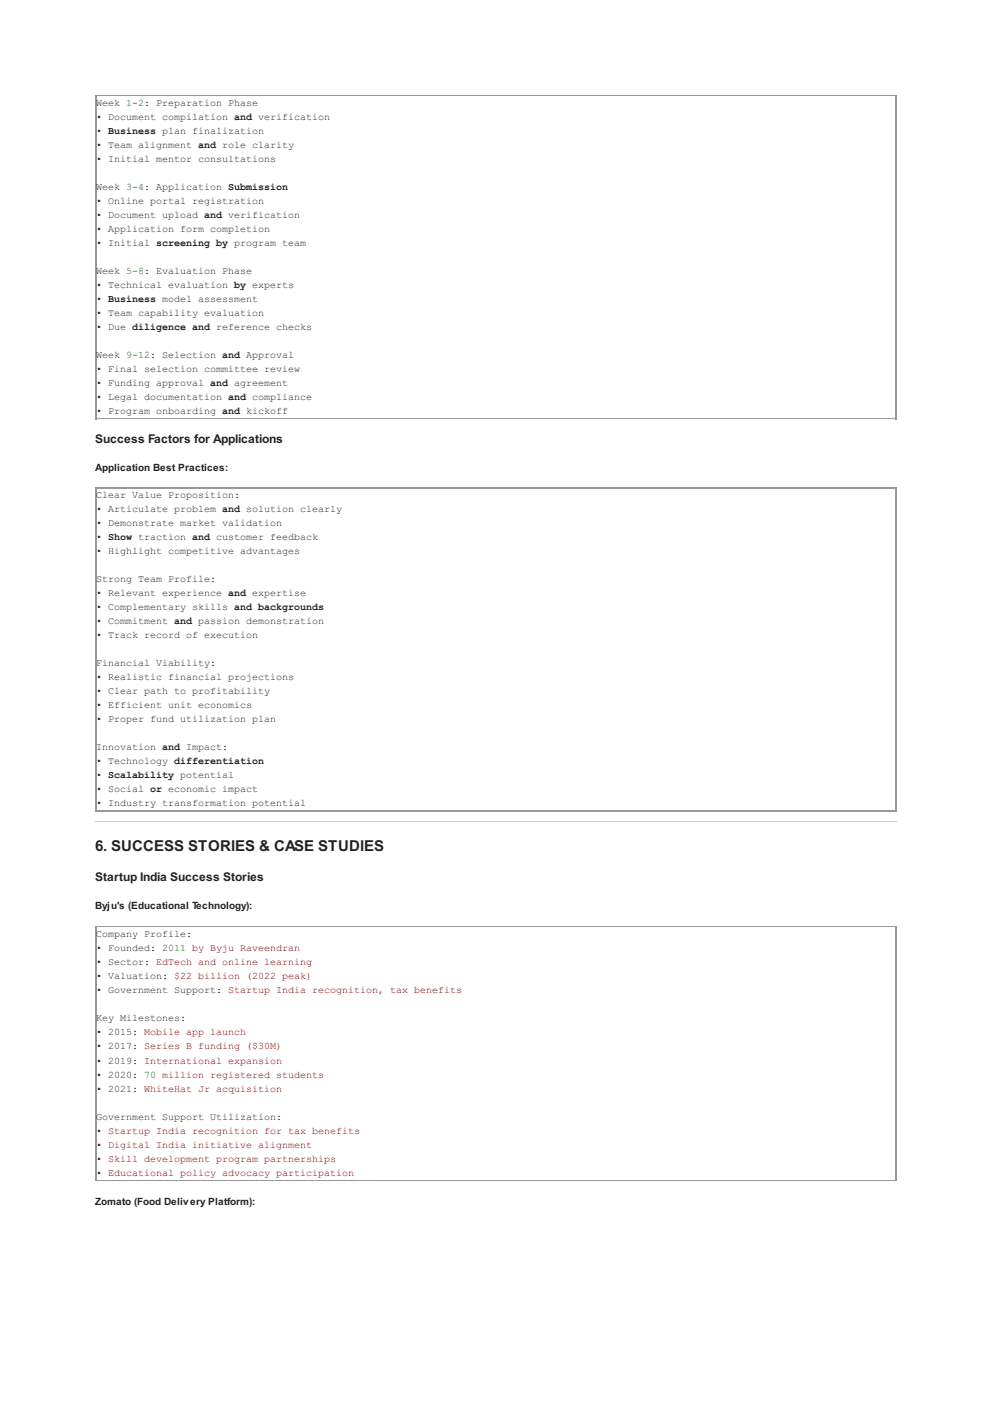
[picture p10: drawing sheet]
<svg xmlns="http://www.w3.org/2000/svg" width="210mm" height="297mm" viewBox="0 0 210 297" stroke-linecap="round" stroke-linejoin="round" font-family="sans-serif">
<defs><g id="words">
<text font-size="3.2" fill="#222" x="20.1" y="180.1">6. SUCCESS STORIES &amp; CASE STUDIES</text>
<g font-size="2.5" fill="#222">
<text x="20.1" y="93.8">Success Factors for Applications</text>
<text x="20.1" y="186.5">Startup India Success Stories</text>
</g>
<g font-size="2.1" fill="#222">
<text x="20.3" y="22.4">Week 1-2: Preparation Phase</text>
<text x="20.3" y="25.4">• Document compilation and verification</text>
<text x="20.3" y="28.4">• Business plan finalization</text>
<text x="20.3" y="31.3">• Team alignment and role clarity</text>
<text x="20.3" y="34.3">• Initial mentor consultations</text>
<text x="20.3" y="40.2">Week 3-4: Application Submission</text>
<text x="20.3" y="43.2">• Online portal registration</text>
<text x="20.3" y="46.1">• Document upload and verification</text>
<text x="20.3" y="49.1">• Application form completion</text>
<text x="20.3" y="52.1">• Initial screening by program team</text>
<text x="20.3" y="58">Week 5-8: Evaluation Phase</text>
<text x="20.3" y="61">• Technical evaluation by experts</text>
<text x="20.3" y="63.9">• Business model assessment</text>
<text x="20.3" y="66.9">• Team capability evaluation</text>
<text x="20.3" y="69.8">• Due diligence and reference checks</text>
<text x="20.3" y="75.8">Week 9-12: Selection and Approval</text>
<text x="20.3" y="78.7">• Final selection committee review</text>
<text x="20.3" y="81.7">• Funding approval and agreement</text>
<text x="20.3" y="84.7">• Legal documentation and compliance</text>
<text x="20.3" y="87.6">• Program onboarding and kickoff</text>
<text x="20.1" y="99.7">Application Best Practices:</text>
<text x="20.3" y="105.4">Clear Value Proposition:</text>
<text x="20.3" y="108.4">• Articulate problem and solution clearly</text>
<text x="20.3" y="111.3">• Demonstrate market validation</text>
<text x="20.3" y="114.3">• Show traction and customer feedback</text>
<text x="20.3" y="117.3">• Highlight competitive advantages</text>
<text x="20.3" y="123.2">Strong Team Profile:</text>
<text x="20.3" y="126.2">• Relevant experience and expertise</text>
<text x="20.3" y="129.1">• Complementary skills and backgrounds</text>
<text x="20.3" y="132.1">• Commitment and passion demonstration</text>
<text x="20.3" y="135">• Track record of execution</text>
<text x="20.3" y="141">Financial Viability:</text>
<text x="20.3" y="143.9">• Realistic financial projections</text>
<text x="20.3" y="146.9">• Clear path to profitability</text>
<text x="20.3" y="149.9">• Efficient unit economics</text>
<text x="20.3" y="152.8">• Proper fund utilization plan</text>
<text x="20.3" y="158.7">Innovation and Impact:</text>
<text x="20.3" y="161.7">• Technology differentiation</text>
<text x="20.3" y="164.7">• Scalability potential</text>
<text x="20.3" y="167.6">• Social or economic impact</text>
<text x="20.3" y="170.6">• Industry transformation potential</text>
<text x="20.1" y="192.4">Byju's (Educational Technology):</text>
<text x="20.3" y="198.3">Company Profile:</text>
<text x="20.3" y="216.1">Key Milestones:</text>
<text x="20.3" y="236.9">Government Support Utilization:</text>
<text x="20.1" y="254.8">Zomato (Food Delivery Platform):</text>
</g>
<g font-size="2.1" fill="#800">
<text x="20.3" y="201.3">• Founded: 2011 by Byju Raveendran</text>
<text x="20.3" y="204.3">• Sector: EdTech and online learning</text>
<text x="20.3" y="207.2">• Valuation: $22 billion (2022 peak)</text>
<text x="20.3" y="210.2">• Government Support: Startup India recognition, tax benefits</text>
<text x="20.3" y="219.1">• 2015: Mobile app launch</text>
<text x="20.3" y="222">• 2017: Series B funding ($30M)</text>
<text x="20.3" y="225">• 2019: International expansion</text>
<text x="20.3" y="228">• 2020: 70 million registered students</text>
<text x="20.3" y="230.9">• 2021: WhiteHat Jr acquisition</text>
<text x="20.3" y="239.8">• Startup India recognition for tax benefits</text>
<text x="20.3" y="242.8">• Digital India initiative alignment</text>
<text x="20.3" y="245.7">• Skill development program partnerships</text>
<text x="20.3" y="248.7">• Educational policy advocacy participation</text>
</g>
</g></defs>
<path d="M20.1 20.2h169.6M20.2 20.1v68.6M189.5 20.1v68.6M20.1 88.6h169.6M20.1 103.2h169.6M20.2 103.1v68.6M189.5 103.1v68.6M20.1 171.6h169.6M20.1 196.1h169.6M20.2 196v53.8M189.5 196v53.8M20.1 249.7h169.6" fill="none" stroke="#999" stroke-width=".21"/>
<path d="M20.1 173.9h169.6" fill="none" stroke="#ccc" stroke-width=".21"/>
<use href="#words"/>
</svg>
